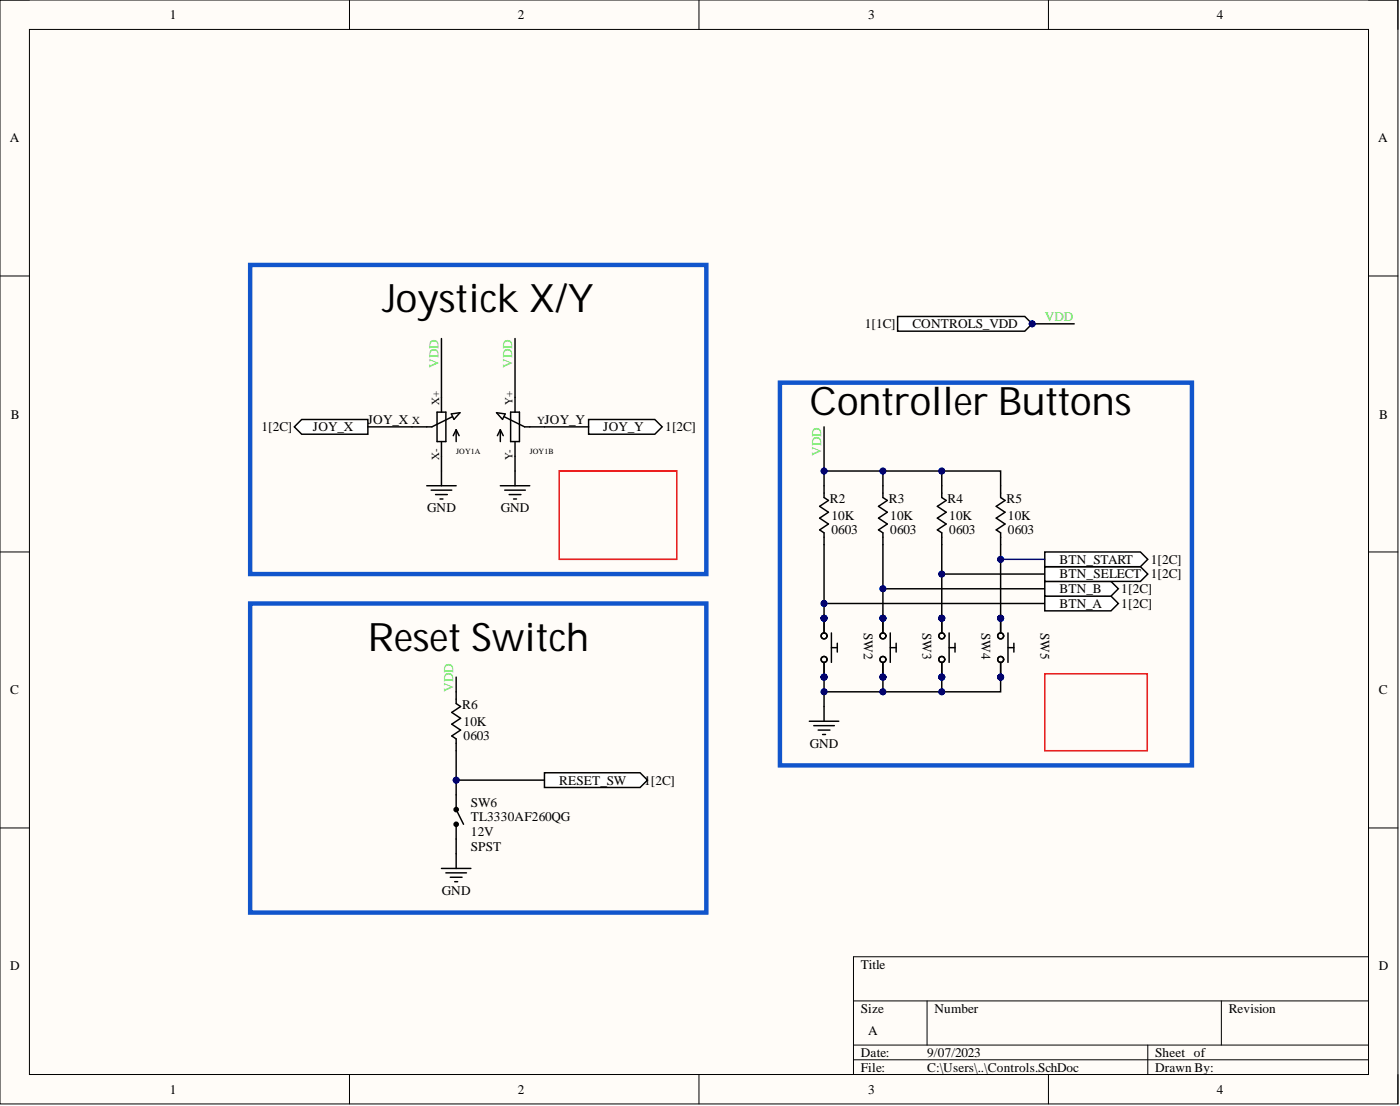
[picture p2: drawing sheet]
<svg xmlns="http://www.w3.org/2000/svg" width="241mm" height="190mm" viewBox="0 0 241 190" stroke-linecap="round" stroke-linejoin="round" font-family="sans-serif">
<defs><g id="words">
<g font-size="6.8">
<text x="65.9" y="53.7">Joystick X/Y</text>
<text x="139.5" y="71.5">Controller Buttons</text>
<text x="63.4" y="112.1">Reset Switch</text>
</g>
<g font-size="2.3">
<text x="29.3" y="3.3">1</text>
<text x="89.3" y="3.3">2</text>
<text x="149.6" y="3.3">3</text>
<text x="209.7" y="3.3">4</text>
<text x="1.7" y="24.5">A</text>
<text x="237.6" y="24.5">A</text>
<text x="149" y="56.5">1[1C]</text>
<text x="157.2" y="56.5">CONTROLS_VDD</text>
<text x="1.9" y="72.1">B</text>
<text x="45.1" y="74.3">1[2C]</text>
<text x="53.9" y="74.3">JOY_X</text>
<text x="63.4" y="73">JOY_X</text>
<text x="93.8" y="73">JOY_Y</text>
<text x="104" y="74.3">JOY_Y</text>
<text x="114.6" y="74.3">1[2C]</text>
<text x="237.7" y="72.1">B</text>
<text x="73.6" y="88.2">GND</text>
<text x="86.3" y="88.2">GND</text>
<text x="143" y="86.7">R2</text>
<text x="143.3" y="89.5">10K</text>
<text x="153.2" y="86.7">R3</text>
<text x="153.4" y="89.5">10K</text>
<text x="163.3" y="86.7">R4</text>
<text x="163.6" y="89.5">10K</text>
<text x="173.5" y="86.7">R5</text>
<text x="173.7" y="89.5">10K</text>
<text x="143.3" y="92">0603</text>
<text x="153.4" y="92">0603</text>
<text x="163.6" y="92">0603</text>
<text x="173.7" y="92">0603</text>
<text x="182.6" y="99.6">BTN_SELECT</text>
<text x="182.6" y="97.1">BTN_START</text>
<text x="198.3" y="99.6">1[2C]</text>
<text x="198.3" y="97.1">1[2C]</text>
<text x="182.6" y="104.7">BTN_A</text>
<text x="182.6" y="102.2">BTN_B</text>
<text x="193.3" y="104.7">1[2C]</text>
<text x="193.3" y="102.2">1[2C]</text>
<text x="148.9" y="109" transform="rotate(90 148.9 109)">SW2</text>
<text x="159" y="109" transform="rotate(90 159 109)">SW3</text>
<text x="169.2" y="109" transform="rotate(90 169.2 109)">SW4</text>
<text x="179.3" y="109" transform="rotate(90 179.3 109)">SW5</text>
<text x="1.8" y="119.6">C</text>
<text x="237.6" y="119.6">C</text>
<text x="79.6" y="122.2">R6</text>
<text x="79.9" y="125">10K</text>
<text x="79.9" y="127.5">0603</text>
<text x="139.6" y="128.8">GND</text>
<text x="96.4" y="135.1">RESET_SW</text>
<text x="111" y="135.1">1[2C]</text>
<text x="81.2" y="141.5">TL3330AF260QG</text>
<text x="81.2" y="138.9">SW6</text>
<text x="81.2" y="144">12V</text>
<text x="81.2" y="146.5">SPST</text>
<text x="76.2" y="154.1">GND</text>
<text x="1.8" y="167.2">D</text>
<text x="148.4" y="166.8">Title</text>
<text x="237.6" y="167.2">D</text>
<text x="148.4" y="174.4">Size</text>
<text x="149.6" y="178.2">A</text>
<text x="161.1" y="174.4">Number</text>
<text x="211.8" y="174.4">Revision</text>
<text x="148.4" y="182">Date:</text>
<text x="148.4" y="184.6">File:</text>
<text x="159.8" y="182">9/07/2023</text>
<text x="159.8" y="184.6">C:\Users\..\Controls.SchDoc</text>
<text x="199.1" y="182">Sheet of</text>
<text x="199.1" y="184.6">Drawn By:</text>
<text x="29.3" y="188.4">1</text>
<text x="89.3" y="188.4">2</text>
<text x="149.6" y="188.4">3</text>
<text x="209.7" y="188.4">4</text>
</g>
<g font-size="2.3" fill="#55e94c">
<text x="180.1" y="55.3">VDD</text>
<text x="75.6" y="63.4" transform="rotate(-90 75.6 63.4)">VDD</text>
<text x="88.3" y="63.4" transform="rotate(-90 88.3 63.4)">VDD</text>
<text x="141.5" y="78.6" transform="rotate(-90 141.5 78.6)">VDD</text>
<text x="78.1" y="119.2" transform="rotate(-90 78.1 119.2)">VDD</text>
</g>
<g font-size="1.9">
<text x="75.7" y="69.7" transform="rotate(-90 75.7 69.7)">X+</text>
<text x="88.3" y="69.7" transform="rotate(-90 88.3 69.7)">Y+</text>
<text x="71" y="73.1">X</text>
<text x="92.6" y="73.1">Y</text>
<text x="75.7" y="79.2" transform="rotate(-90 75.7 79.2)">X-</text>
<text x="88.3" y="79.2" transform="rotate(-90 88.3 79.2)">Y-</text>
</g>
<g font-size="1.4">
<text x="78.6" y="78.3">JOY1A</text>
<text x="91.3" y="78.3">JOY1B</text>
</g>
</g></defs>
<path d="M0 0h240.9v190.1h-240.9z" fill-rule="evenodd" fill="#fffcf8"/>
<path d="M0 0h240.9v190.1h-240.9z" fill="none" stroke="#000" stroke-width=".17"/>
<path d="M5.1 5.1h230.8v180h-230.8z" fill-rule="evenodd" fill="#fffcf8"/>
<g fill="none" stroke="#000" stroke-width=".17">
<path d="M0 0h5.1M5.1 5.1h230.8v180h-230.8zM60.2 0v5.1M120.5 0v5.1M180.7 0v5.1M235.9 0h5v5.1M0 47.5h5.1M235.9 47.5h5M0 95.1h5.1M235.9 95.1h5M0 142.6h5.1M235.9 142.6h5"/>
<path d="M147.1 172.4h88.8M159.8 172.4v7.6M210.5 172.4v7.6M235.9 164.8h-88.8v20.3M60.2 185.1v5M120.5 185.1v5M147.1 180h88.8M147.1 182.5h88.8M180.7 185.1v5M197.8 180v5.1M240.9 185.1v5"/>
</g>
<circle cx="172.5" cy="106.5" r=".51" fill="#000080"/>
<circle cx="172.5" cy="106.5" r=".51" fill="none" stroke="#000080" stroke-width=".17"/>
<circle cx="172.5" cy="106.5" r=".51" fill="#000080"/>
<circle cx="172.5" cy="106.5" r=".51" fill="none" stroke="#000080" stroke-width=".17"/>
<circle cx="172.5" cy="116.6" r=".51" fill="#000080"/>
<circle cx="172.5" cy="116.6" r=".51" fill="none" stroke="#000080" stroke-width=".17"/>
<circle cx="172.5" cy="116.6" r=".51" fill="#000080"/>
<circle cx="172.5" cy="116.6" r=".51" fill="none" stroke="#000080" stroke-width=".17"/>
<path d="M172.5 106.5v2.5" fill="none" stroke="#000" stroke-width=".25"/>
<circle cx="172.5" cy="106.5" r=".51" fill="#000080"/>
<circle cx="172.5" cy="106.5" r=".51" fill="none" stroke="#000080" stroke-width=".17"/>
<path d="M172.5 106.5v2.5" fill="none" stroke="#000" stroke-width=".25"/>
<circle cx="172.5" cy="106.5" r=".51" fill="#000080"/>
<circle cx="172.5" cy="106.5" r=".51" fill="none" stroke="#000080" stroke-width=".17"/>
<path d="M172.5 114.1v2.5" fill="none" stroke="#000" stroke-width=".25"/>
<circle cx="172.5" cy="116.6" r=".51" fill="#000080"/>
<circle cx="172.5" cy="116.6" r=".51" fill="none" stroke="#000080" stroke-width=".17"/>
<path d="M172.5 114.1v2.5" fill="none" stroke="#000" stroke-width=".25"/>
<circle cx="172.5" cy="116.6" r=".51" fill="#000080"/>
<circle cx="172.5" cy="116.6" r=".51" fill="none" stroke="#000080" stroke-width=".17"/>
<g fill="none" stroke="#000" stroke-width=".25">
<path d="M173.7 111.6h1M173.7 109v5.1M174.7 110.8v1.5"/>
<circle cx="172.5" cy="113.6" r=".51"/>
<circle cx="172.5" cy="109.5" r=".51"/>
</g>
<circle cx="162.3" cy="106.5" r=".51" fill="#000080"/>
<circle cx="162.3" cy="106.5" r=".51" fill="none" stroke="#000080" stroke-width=".17"/>
<circle cx="162.3" cy="106.5" r=".51" fill="#000080"/>
<circle cx="162.3" cy="106.5" r=".51" fill="none" stroke="#000080" stroke-width=".17"/>
<circle cx="162.3" cy="116.6" r=".51" fill="#000080"/>
<circle cx="162.3" cy="116.6" r=".51" fill="none" stroke="#000080" stroke-width=".17"/>
<circle cx="162.3" cy="116.6" r=".51" fill="#000080"/>
<circle cx="162.3" cy="116.6" r=".51" fill="none" stroke="#000080" stroke-width=".17"/>
<path d="M162.3 106.5v2.5" fill="none" stroke="#000" stroke-width=".25"/>
<circle cx="162.3" cy="106.5" r=".51" fill="#000080"/>
<circle cx="162.3" cy="106.5" r=".51" fill="none" stroke="#000080" stroke-width=".17"/>
<path d="M162.3 106.5v2.5" fill="none" stroke="#000" stroke-width=".25"/>
<circle cx="162.3" cy="106.5" r=".51" fill="#000080"/>
<circle cx="162.3" cy="106.5" r=".51" fill="none" stroke="#000080" stroke-width=".17"/>
<path d="M162.3 114.1v2.5" fill="none" stroke="#000" stroke-width=".25"/>
<circle cx="162.3" cy="116.6" r=".51" fill="#000080"/>
<circle cx="162.3" cy="116.6" r=".51" fill="none" stroke="#000080" stroke-width=".17"/>
<path d="M162.3 114.1v2.5" fill="none" stroke="#000" stroke-width=".25"/>
<circle cx="162.3" cy="116.6" r=".51" fill="#000080"/>
<circle cx="162.3" cy="116.6" r=".51" fill="none" stroke="#000080" stroke-width=".17"/>
<g fill="none" stroke="#000" stroke-width=".25">
<path d="M163.6 111.6h1M163.6 109v5.1M164.6 110.8v1.5"/>
<circle cx="162.3" cy="113.6" r=".51"/>
<circle cx="162.3" cy="109.5" r=".51"/>
</g>
<circle cx="152.2" cy="106.5" r=".51" fill="#000080"/>
<circle cx="152.2" cy="106.5" r=".51" fill="none" stroke="#000080" stroke-width=".17"/>
<circle cx="152.2" cy="106.5" r=".51" fill="#000080"/>
<circle cx="152.2" cy="106.5" r=".51" fill="none" stroke="#000080" stroke-width=".17"/>
<circle cx="152.2" cy="116.6" r=".51" fill="#000080"/>
<circle cx="152.2" cy="116.6" r=".51" fill="none" stroke="#000080" stroke-width=".17"/>
<circle cx="152.2" cy="116.6" r=".51" fill="#000080"/>
<circle cx="152.2" cy="116.6" r=".51" fill="none" stroke="#000080" stroke-width=".17"/>
<path d="M152.2 106.5v2.5" fill="none" stroke="#000" stroke-width=".25"/>
<circle cx="152.2" cy="106.5" r=".51" fill="#000080"/>
<circle cx="152.2" cy="106.5" r=".51" fill="none" stroke="#000080" stroke-width=".17"/>
<path d="M152.2 106.5v2.5" fill="none" stroke="#000" stroke-width=".25"/>
<circle cx="152.2" cy="106.5" r=".51" fill="#000080"/>
<circle cx="152.2" cy="106.5" r=".51" fill="none" stroke="#000080" stroke-width=".17"/>
<path d="M152.2 114.1v2.5" fill="none" stroke="#000" stroke-width=".25"/>
<circle cx="152.2" cy="116.6" r=".51" fill="#000080"/>
<circle cx="152.2" cy="116.6" r=".51" fill="none" stroke="#000080" stroke-width=".17"/>
<path d="M152.2 114.1v2.5" fill="none" stroke="#000" stroke-width=".25"/>
<circle cx="152.2" cy="116.6" r=".51" fill="#000080"/>
<circle cx="152.2" cy="116.6" r=".51" fill="none" stroke="#000080" stroke-width=".17"/>
<g fill="none" stroke="#000" stroke-width=".25">
<path d="M153.4 111.6h1.1M153.4 109v5.1M154.5 110.8v1.5"/>
<circle cx="152.2" cy="113.6" r=".51"/>
<circle cx="152.2" cy="109.5" r=".51"/>
</g>
<circle cx="142" cy="106.5" r=".51" fill="#000080"/>
<circle cx="142" cy="106.5" r=".51" fill="none" stroke="#000080" stroke-width=".17"/>
<circle cx="142" cy="106.5" r=".51" fill="#000080"/>
<circle cx="142" cy="106.5" r=".51" fill="none" stroke="#000080" stroke-width=".17"/>
<circle cx="142" cy="116.6" r=".51" fill="#000080"/>
<circle cx="142" cy="116.6" r=".51" fill="none" stroke="#000080" stroke-width=".17"/>
<circle cx="142" cy="116.6" r=".51" fill="#000080"/>
<circle cx="142" cy="116.6" r=".51" fill="none" stroke="#000080" stroke-width=".17"/>
<path d="M142 106.5v2.5" fill="none" stroke="#000" stroke-width=".25"/>
<circle cx="142" cy="106.5" r=".51" fill="#000080"/>
<circle cx="142" cy="106.5" r=".51" fill="none" stroke="#000080" stroke-width=".17"/>
<path d="M142 106.5v2.5" fill="none" stroke="#000" stroke-width=".25"/>
<circle cx="142" cy="106.5" r=".51" fill="#000080"/>
<circle cx="142" cy="106.5" r=".51" fill="none" stroke="#000080" stroke-width=".17"/>
<path d="M142 114.1v2.5" fill="none" stroke="#000" stroke-width=".25"/>
<circle cx="142" cy="116.6" r=".51" fill="#000080"/>
<circle cx="142" cy="116.6" r=".51" fill="none" stroke="#000080" stroke-width=".17"/>
<path d="M142 114.1v2.5" fill="none" stroke="#000" stroke-width=".25"/>
<circle cx="142" cy="116.6" r=".51" fill="#000080"/>
<circle cx="142" cy="116.6" r=".51" fill="none" stroke="#000080" stroke-width=".17"/>
<g fill="none" stroke="#000" stroke-width=".25">
<path d="M75.3 71h1.5v5.1h-1.5zM76.1 68.5v2.5M76.1 76.1v2.5M77.8 71.3l1.5-.2-1.1 1.1zM78 71.8l-3.6 1.7h-3.4M78.6 74v2.1M78.6 74l.5 1M78.6 74l-.5 1M85.6 71.1l1.5 .2-.5 .9zM86.2 74v2.1M86.2 74l-.5 1M86.2 74l.5 1"/>
<path d="M86.9 71.8l3.5 1.7h3.4M88 71h1.5v5.1h-1.5zM88.8 68.5v2.5M88.8 76.1v2.5M73.6 83.7h5M74.3 84.4h3.6M75.1 85.2h2M75.8 85.9h.5M76.1 81.1v2.6M86.2 83.7h5.1M87 84.4h3.5M87.8 85.2h2"/>
<path d="M88.5 85.9h.5M88.8 81.1v2.6M142 83.7v2l.8 .5-1.5 1 1.5 1-1.5 1 1.5 1.1-1.5 1 .7 .5v2M152.2 83.7v2l.7 .5-1.5 1 1.5 1-1.5 1 1.5 1.1-1.5 1 .8 .5v2M162.3 83.7v2l.8 .5-1.5 1 1.5 1-1.5 1 1.5 1.1-1.5 1 .7 .5v2M172.5 83.7v2l.7 .5-1.5 1 1.5 1-1.5 1 1.5 1.1-1.5 1 .8 .5v2M143.3 111.6h1M143.3 109v5.1M144.3 110.8v1.5M139.5 124.2h5.1M140.3 125h3.5M141 125.8h2"/>
<path d="M141.8 126.5h.5M142 121.7v2.5"/>
<circle cx="142" cy="113.6" r=".51"/>
<circle cx="142" cy="109.5" r=".51"/>
</g>
<path d="M43.1 45.6h78.6v53.3h-78.6zM134.4 65.9h71v65.9h-71z" fill="none" stroke="#15c" stroke-width=".76"/>
<path d="M96.4 81.1h20.3v15.2h-20.3zM180.1 116.1h17.6v13.2h-17.6z" fill="none" stroke="#f00" stroke-width=".25"/>
<path d="M50.7 73.5l1.3-1.2h11.4v2.5h-11.4z" fill-rule="evenodd" fill="#fff"/>
<path d="M50.7 73.5l1.3-1.2h11.4v2.5h-11.4z" fill="none" stroke="#000" stroke-width=".25"/>
<path d="M101.5 72.3h11.4l1.2 1.2-1.2 1.3h-11.4z" fill-rule="evenodd" fill="#fff"/>
<path d="M101.5 72.3h11.4l1.2 1.2-1.2 1.3h-11.4z" fill="none" stroke="#000" stroke-width=".25"/>
<path d="M154.7 54.5h21.9l1.3 1.3-1.3 1.2h-21.9z" fill-rule="evenodd" fill="#fff"/>
<path d="M154.7 54.5h21.9l1.3 1.3-1.3 1.2h-21.9z" fill="none" stroke="#000" stroke-width=".25"/>
<circle cx="177.9" cy="55.8" r=".51" fill="#000080"/>
<circle cx="177.9" cy="55.8" r=".51" fill="none" stroke="#000080" stroke-width=".17"/>
<g fill="none" stroke="#000" stroke-width=".25">
<path d="M78.6 136.9v2.5l1.3 2.6M78.6 142v2.5"/>
<circle cx="78.6" cy="139.4" r=".36"/>
<circle cx="78.6" cy="142" r=".36"/>
</g>
<g fill="#000">
<circle cx="78.6" cy="139.4" r=".36"/>
<circle cx="78.6" cy="142" r=".36"/>
</g>
<path d="M93.8 133.1h16.5l1.3 1.3-1.3 1.2h-16.5z" fill-rule="evenodd" fill="#fff"/>
<path d="M63.4 73.5h7.6M76.1 78.6v2.5M88.8 78.6v2.5M93.8 73.5h7.7M78.6 119.2v2l.8 .5-1.5 1 1.5 1-1.5 1 1.5 1.1-1.5 1 .7 .5v2M142 116.6v2.6M93.8 133.1h16.5l1.3 1.3-1.3 1.2h-16.5zM76.1 149.6h5.1M76.8 150.3h3.6M77.6 151.1h2M78.4 151.9h.5M78.6 147v2.6" fill="none" stroke="#000" stroke-width=".25"/>
<path d="M43.1 103.9h78.6v53.3h-78.6z" fill="none" stroke="#15c" stroke-width=".76"/>
<circle cx="142" cy="116.6" r=".51" fill="#000080"/>
<circle cx="142" cy="116.6" r=".51" fill="none" stroke="#000080" stroke-width=".17"/>
<circle cx="142" cy="119.2" r=".51" fill="#000080"/>
<circle cx="142" cy="119.2" r=".51" fill="none" stroke="#000080" stroke-width=".17"/>
<path d="M152.2 116.6v2.6" fill="none" stroke="#000" stroke-width=".25"/>
<circle cx="152.2" cy="116.6" r=".51" fill="#000080"/>
<circle cx="152.2" cy="116.6" r=".51" fill="none" stroke="#000080" stroke-width=".17"/>
<circle cx="152.2" cy="119.2" r=".51" fill="#000080"/>
<circle cx="152.2" cy="119.2" r=".51" fill="none" stroke="#000080" stroke-width=".17"/>
<path d="M162.3 116.6v2.6" fill="none" stroke="#000" stroke-width=".25"/>
<circle cx="162.3" cy="116.6" r=".51" fill="#000080"/>
<circle cx="162.3" cy="116.6" r=".51" fill="none" stroke="#000080" stroke-width=".17"/>
<circle cx="162.3" cy="119.2" r=".51" fill="#000080"/>
<circle cx="162.3" cy="119.2" r=".51" fill="none" stroke="#000080" stroke-width=".17"/>
<path d="M162.3 81.1v2.6" fill="none" stroke="#000" stroke-width=".25"/>
<circle cx="162.3" cy="81.1" r=".51" fill="#000080"/>
<circle cx="162.3" cy="81.1" r=".51" fill="none" stroke="#000080" stroke-width=".17"/>
<path d="M152.2 81.1v2.6" fill="none" stroke="#000" stroke-width=".25"/>
<circle cx="152.2" cy="81.1" r=".51" fill="#000080"/>
<circle cx="152.2" cy="81.1" r=".51" fill="none" stroke="#000080" stroke-width=".17"/>
<path d="M162.3 98.9h17.8" fill="none" stroke="#000" stroke-width=".25"/>
<circle cx="162.3" cy="98.9" r=".51" fill="#000080"/>
<circle cx="162.3" cy="98.9" r=".51" fill="none" stroke="#000080" stroke-width=".17"/>
<path d="M152.2 101.4h27.9" fill="none" stroke="#000" stroke-width=".25"/>
<circle cx="152.2" cy="101.4" r=".51" fill="#000080"/>
<circle cx="152.2" cy="101.4" r=".51" fill="none" stroke="#000080" stroke-width=".17"/>
<path d="M142 103.9h38.1" fill="none" stroke="#000" stroke-width=".25"/>
<circle cx="142" cy="103.9" r=".51" fill="#000080"/>
<circle cx="142" cy="103.9" r=".51" fill="none" stroke="#000080" stroke-width=".17"/>
<path d="M177.5 55.8h7.6" fill="none" stroke="#000" stroke-width=".25"/>
<circle cx="177.9" cy="55.8" r=".51" fill="#000080"/>
<circle cx="177.9" cy="55.8" r=".51" fill="none" stroke="#000080" stroke-width=".17"/>
<path d="M78.6 116.6v2.6M78.6 129.3v5.1h15.2M78.6 144.5v2.5" fill="none" stroke="#000" stroke-width=".25"/>
<circle cx="78.6" cy="134.4" r=".51" fill="#000080"/>
<circle cx="78.6" cy="134.4" r=".51" fill="none" stroke="#000080" stroke-width=".17"/>
<path d="M78.6 134.4v2.5" fill="none" stroke="#000" stroke-width=".25"/>
<circle cx="78.6" cy="134.4" r=".51" fill="#000080"/>
<circle cx="78.6" cy="134.4" r=".51" fill="none" stroke="#000080" stroke-width=".17"/>
<path d="M142 81.1h30.5v2.6" fill="none" stroke="#000" stroke-width=".25"/>
<circle cx="142" cy="81.1" r=".51" fill="#000080"/>
<circle cx="142" cy="81.1" r=".51" fill="none" stroke="#000080" stroke-width=".17"/>
<circle cx="152.2" cy="81.1" r=".51" fill="#000080"/>
<circle cx="152.2" cy="81.1" r=".51" fill="none" stroke="#000080" stroke-width=".17"/>
<circle cx="162.3" cy="81.1" r=".51" fill="#000080"/>
<circle cx="162.3" cy="81.1" r=".51" fill="none" stroke="#000080" stroke-width=".17"/>
<path d="M172.5 116.6v2.6h-30.5v2.5" fill="none" stroke="#000" stroke-width=".25"/>
<circle cx="172.5" cy="116.6" r=".51" fill="#000080"/>
<circle cx="172.5" cy="116.6" r=".51" fill="none" stroke="#000080" stroke-width=".17"/>
<circle cx="162.3" cy="119.2" r=".51" fill="#000080"/>
<circle cx="162.3" cy="119.2" r=".51" fill="none" stroke="#000080" stroke-width=".17"/>
<circle cx="152.2" cy="119.2" r=".51" fill="#000080"/>
<circle cx="152.2" cy="119.2" r=".51" fill="none" stroke="#000080" stroke-width=".17"/>
<circle cx="142" cy="119.2" r=".51" fill="#000080"/>
<circle cx="142" cy="119.2" r=".51" fill="none" stroke="#000080" stroke-width=".17"/>
<path d="M142 93.8v12.7" fill="none" stroke="#000" stroke-width=".25"/>
<circle cx="142" cy="103.9" r=".51" fill="#000080"/>
<circle cx="142" cy="103.9" r=".51" fill="none" stroke="#000080" stroke-width=".17"/>
<circle cx="142" cy="106.5" r=".51" fill="#000080"/>
<circle cx="142" cy="106.5" r=".51" fill="none" stroke="#000080" stroke-width=".17"/>
<path d="M152.2 93.8v12.7" fill="none" stroke="#000" stroke-width=".25"/>
<circle cx="152.2" cy="101.4" r=".51" fill="#000080"/>
<circle cx="152.2" cy="101.4" r=".51" fill="none" stroke="#000080" stroke-width=".17"/>
<circle cx="152.2" cy="106.5" r=".51" fill="#000080"/>
<circle cx="152.2" cy="106.5" r=".51" fill="none" stroke="#000080" stroke-width=".17"/>
<path d="M162.3 93.8v12.7" fill="none" stroke="#000" stroke-width=".25"/>
<circle cx="162.3" cy="98.9" r=".51" fill="#000080"/>
<circle cx="162.3" cy="98.9" r=".51" fill="none" stroke="#000080" stroke-width=".17"/>
<circle cx="162.3" cy="106.5" r=".51" fill="#000080"/>
<circle cx="162.3" cy="106.5" r=".51" fill="none" stroke="#000080" stroke-width=".17"/>
<path d="M172.5 93.8v12.7" fill="none" stroke="#000" stroke-width=".25"/>
<circle cx="172.5" cy="96.3" r=".51" fill="#000080"/>
<circle cx="172.5" cy="96.3" r=".51" fill="none" stroke="#000080" stroke-width=".17"/>
<circle cx="172.5" cy="106.5" r=".51" fill="#000080"/>
<circle cx="172.5" cy="106.5" r=".51" fill="none" stroke="#000080" stroke-width=".17"/>
<path d="M180.1 102.7h11.4l1.3 1.2-1.3 1.3h-11.4z" fill-rule="evenodd" fill="#fff"/>
<path d="M180.1 102.7h11.4l1.3 1.2-1.3 1.3h-11.4z" fill="none" stroke="#000" stroke-width=".25"/>
<path d="M180.1 100.1h11.4l1.3 1.3-1.3 1.3h-11.4z" fill-rule="evenodd" fill="#fff"/>
<path d="M180.1 100.1h11.4l1.3 1.3-1.3 1.3h-11.4z" fill="none" stroke="#000" stroke-width=".25"/>
<path d="M180.1 97.6h16.5l1.2 1.3-1.2 1.2h-16.5z" fill-rule="evenodd" fill="#fff"/>
<path d="M180.1 97.6h16.5l1.2 1.3-1.2 1.2h-16.5z" fill="none" stroke="#000" stroke-width=".25"/>
<path d="M180.1 95.1h16.5l1.2 1.2-1.2 1.3h-16.5z" fill-rule="evenodd" fill="#fff"/>
<path d="M76.1 58.3v10.2M88.8 58.3v10.2M142 73.5v10.2M180.1 95.1h16.5l1.2 1.2-1.2 1.3h-16.5z" fill="none" stroke="#000" stroke-width=".25"/>
<circle cx="142" cy="81.1" r=".51" fill="#000080"/>
<circle cx="142" cy="81.1" r=".51" fill="none" stroke="#000080" stroke-width=".17"/>
<path d="M172.5 96.3h7.6" fill="none" stroke="#000080" stroke-width=".25"/>
<circle cx="172.5" cy="96.3" r=".51" fill="#000080"/>
<circle cx="172.5" cy="96.3" r=".51" fill="none" stroke="#000080" stroke-width=".17"/>
<use href="#words"/>
</svg>
